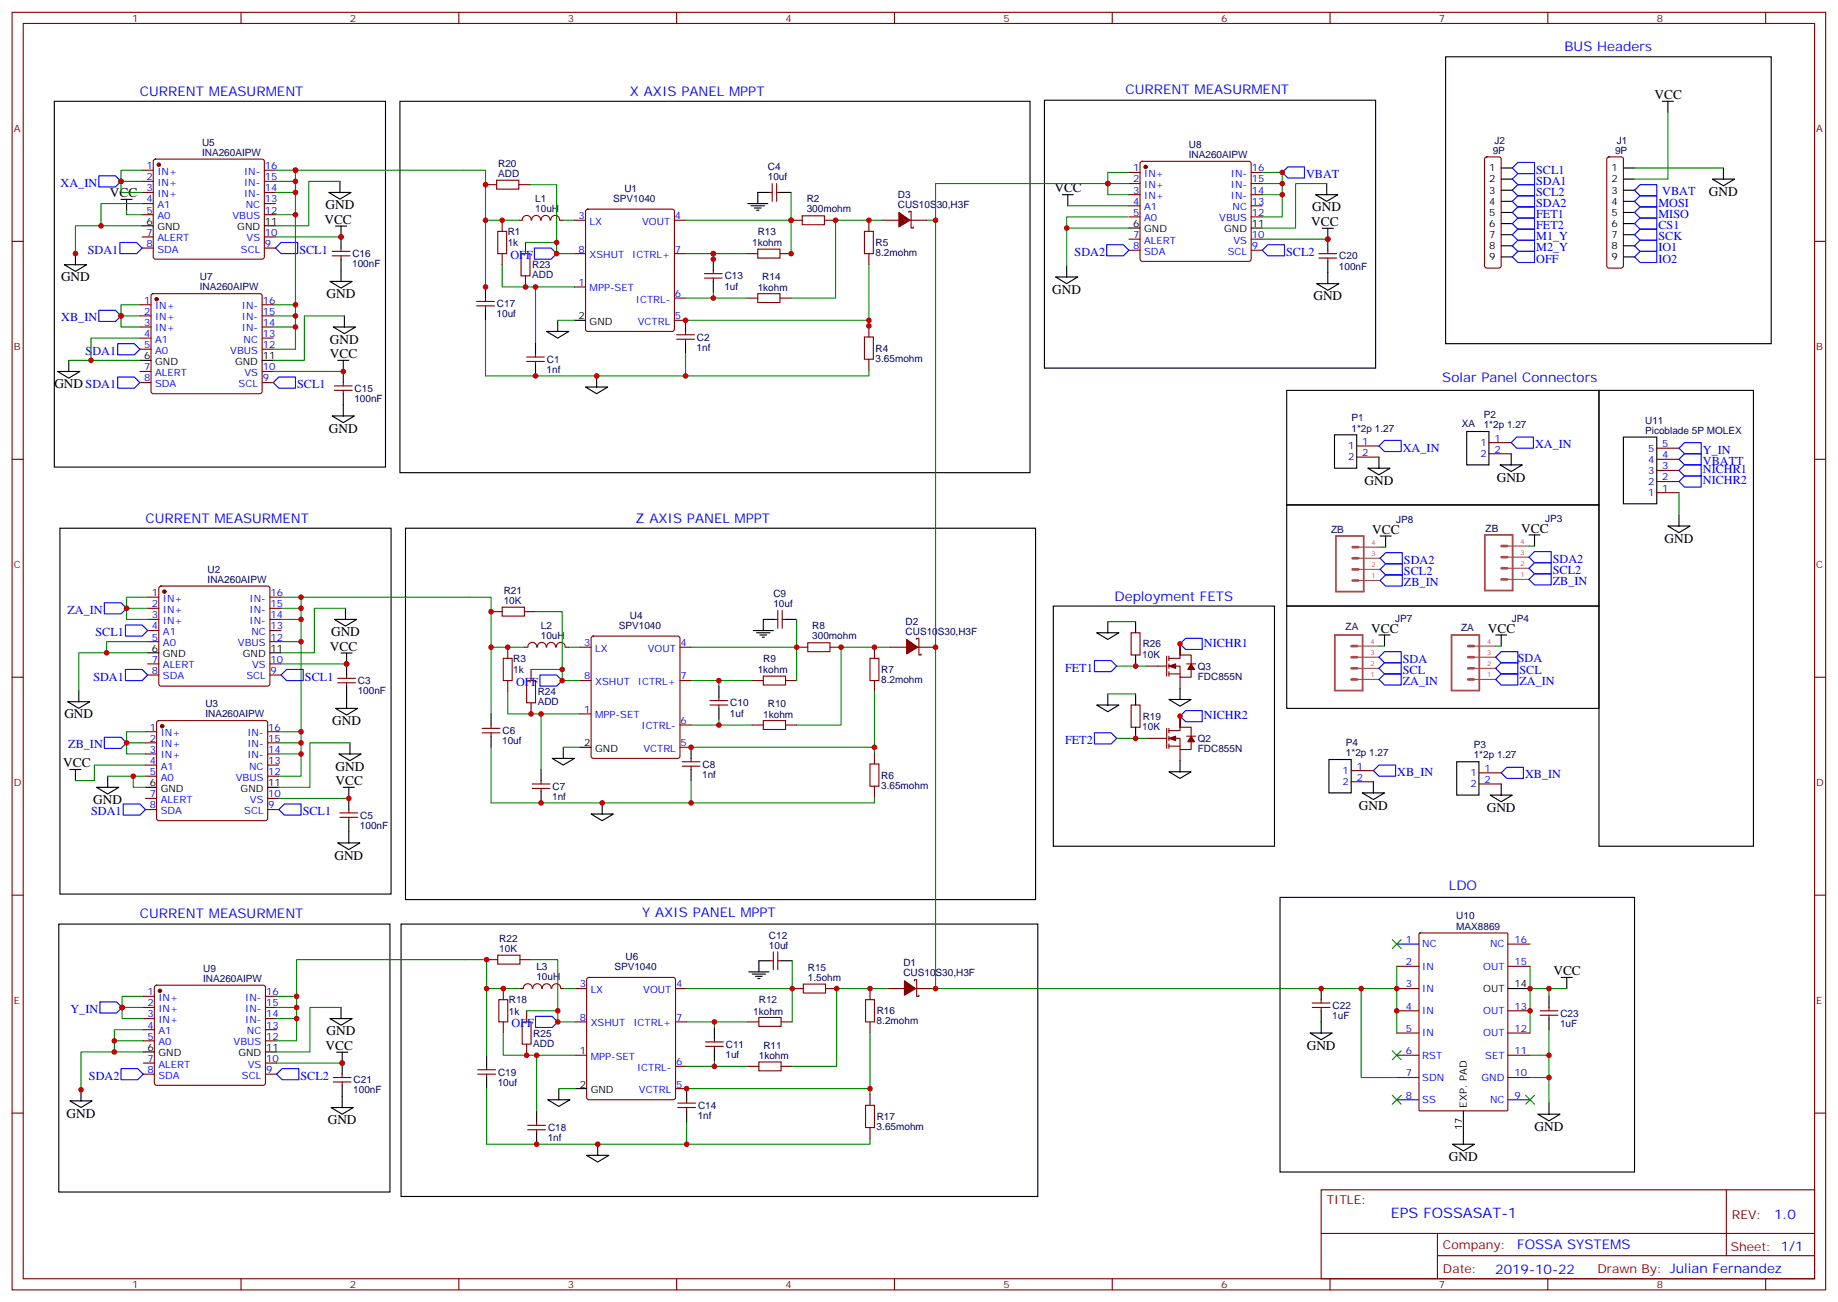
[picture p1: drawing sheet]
<svg xmlns="http://www.w3.org/2000/svg" width="583mm" height="413mm" viewBox="0 0 583 413" stroke-linecap="round" stroke-linejoin="round" font-family="sans-serif">
<defs><g id="words">
<text font-size="4.6" fill="#00f" x="441.5" y="386.5">EPS FOSSASAT-1</text>
<g font-size="4.2" fill="#00f">
<text x="496.7" y="16.3">BUS Headers</text>
<text x="357.3" y="29.7">CURRENT MEASURMENT</text>
<text x="44.4" y="30.5">CURRENT MEASURMENT</text>
<text x="200" y="30.4">X AXIS PANEL MPPT</text>
<text x="457.9" y="121.1">Solar Panel Connectors</text>
<text x="46.2" y="166">CURRENT MEASURMENT</text>
<text x="201.8" y="165.9">Z AXIS PANEL MPPT</text>
<text x="353.8" y="190.7">Deployment FETS</text>
<text x="460" y="282.4">LDO</text>
<text x="44.4" y="291.1">CURRENT MEASURMENT</text>
<text x="203.9" y="291">Y AXIS PANEL MPPT</text>
<text x="563.2" y="386.8">1.0</text>
<text x="481.6" y="396.3">FOSSA SYSTEMS</text>
<text x="474.7" y="404.1">2019-10-22</text>
</g>
<g font-size="4.2">
<text x="525.3" y="31.4">VCC</text>
<text x="34.9" y="62.5">VCC</text>
<text x="334.8" y="61.1">VCC</text>
<text x="542.5" y="62.1">GND</text>
<text x="103" y="70.9">VCC</text>
<text x="103.3" y="66.4">GND</text>
<text x="416.2" y="71.6">VCC</text>
<text x="416.6" y="67.1">GND</text>
<text x="19.4" y="89.3">GND</text>
<text x="103.7" y="94.6">GND</text>
<text x="334" y="93.2">GND</text>
<text x="416.9" y="95.3">GND</text>
<text x="104.7" y="109">GND</text>
<text x="104.7" y="113.6">VCC</text>
<text x="17.3" y="123.2">GND SDA1</text>
<text x="104.4" y="137.3">GND</text>
<text x="433.2" y="153.8">GND</text>
<text x="475.2" y="152.8">GND</text>
<text x="435.6" y="169.4">VCC</text>
<text x="482.9" y="169">VCC</text>
<text x="528.4" y="172.2">GND</text>
<text x="105.1" y="201.8">GND</text>
<text x="435.3" y="200.8">VCC</text>
<text x="472.3" y="200.8">VCC</text>
<text x="104.7" y="206.4">VCC</text>
<text x="20.4" y="227.9">GND</text>
<text x="105.4" y="230">GND</text>
<text x="20.1" y="243.3">VCC</text>
<text x="106.5" y="244.5">GND</text>
<text x="106.5" y="249.1">VCC</text>
<text x="29.6" y="255.1">GND</text>
<text x="431.4" y="256.9">GND</text>
<text x="472" y="257.6">GND</text>
<text x="106.2" y="272.7">GND</text>
<text x="493.1" y="309.4">VCC</text>
<text x="103.7" y="328.5">GND</text>
<text x="103.3" y="333.1">VCC</text>
<text x="414.8" y="333.1">GND</text>
<text x="21.1" y="354.6">GND</text>
<text x="104" y="356.7">GND</text>
<text x="487.2" y="358.8">GND</text>
<text x="460" y="368.3">GND</text>
</g>
<g font-size="3.9" fill="#00f">
<text x="19.2" y="59.3">XA_IN</text>
<text x="414.7" y="56.5">VBAT</text>
<text x="487.7" y="58.6">SDA1</text>
<text x="487.7" y="55.1">SCL1</text>
<text x="487.7" y="65.7">SDA2</text>
<text x="487.7" y="62.1">SCL2</text>
<text x="526.5" y="65.7">MOSI</text>
<text x="527.7" y="62">VBAT</text>
<text x="487.7" y="69.2">FET1</text>
<text x="526.5" y="69.2">MISO</text>
<text x="487.7" y="76.2">M1_Y</text>
<text x="487.7" y="72.7">FET2</text>
<text x="526.5" y="76.2">SCK</text>
<text x="526.5" y="72.7">CS1</text>
<text x="27.9" y="80.5">SDA1</text>
<text x="95" y="80.5">SCL1</text>
<text x="162.1" y="82.2">OFF</text>
<text x="341.1" y="81.2">SDA2</text>
<text x="408.3" y="81.2">SCL2</text>
<text x="487.7" y="79.8">M2_Y</text>
<text x="487.7" y="83.3">OFF</text>
<text x="526.5" y="79.8">IO1</text>
<text x="526.5" y="83.3">IO2</text>
<text x="19.5" y="102">XB_IN</text>
<text x="27.2" y="112.6">SDA1</text>
<text x="94.3" y="123.2">SCL1</text>
<text x="445.3" y="143.3">XA_IN</text>
<text x="487.3" y="142.2">XA_IN</text>
<text x="540.6" y="144">Y_IN</text>
<text x="540.6" y="147.5">VBATT</text>
<text x="540.6" y="153.6">NICHR2</text>
<text x="540.6" y="150.1">NICHR1</text>
<text x="445.7" y="178.9">SDA2</text>
<text x="493" y="178.5">SDA2</text>
<text x="445.7" y="182.4">SCL2</text>
<text x="445.7" y="185.9">ZB_IN</text>
<text x="493" y="182.1">SCL2</text>
<text x="493" y="185.6">ZB_IN</text>
<text x="21.4" y="194.8">ZA_IN</text>
<text x="30.3" y="201.8">SCL1</text>
<text x="382.2" y="205.1">NICHR1</text>
<text x="29.6" y="215.9">SDA1</text>
<text x="96.8" y="215.9">SCL1</text>
<text x="338.1" y="213.1">FET1</text>
<text x="445.3" y="210.3">SDA</text>
<text x="445.3" y="213.8">SCL</text>
<text x="481.9" y="210.1">SDA</text>
<text x="482.4" y="213.8">SCL</text>
<text x="163.8" y="217.7">OFF</text>
<text x="445.3" y="217.3">ZA_IN</text>
<text x="482.4" y="217.3">ZA_IN</text>
<text x="382.2" y="228.1">NICHR2</text>
<text x="21.7" y="237.5">ZB_IN</text>
<text x="338.1" y="236">FET2</text>
<text x="443.6" y="246.3">XB_IN</text>
<text x="484.2" y="247">XB_IN</text>
<text x="28.9" y="258.6">SDA1</text>
<text x="96.1" y="258.6">SCL1</text>
<text x="22.4" y="321.4">Y_IN</text>
<text x="162.4" y="326">OFF</text>
<text x="28.2" y="342.6">SDA2</text>
<text x="95.4" y="342.6">SCL2</text>
</g>
<g font-size="3.9" fill="#800">
<text x="421.2" y="382.1">TITLE:</text>
<text x="549.8" y="386.8">REV:</text>
<text x="458.1" y="396.3">Company:</text>
<text x="549.5" y="396.9">Sheet: 1/1</text>
<text x="458.1" y="404">Date:</text>
<text x="507.1" y="404.1">Drawn By: Julian Fernandez</text>
</g>
<g font-size="3.2" fill="#800">
<text x="41.9" y="6.9">1</text>
<text x="111.1" y="6.9">2</text>
<text x="180.2" y="6.9">3</text>
<text x="249.4" y="6.9">4</text>
<text x="318.5" y="6.9">5</text>
<text x="387.7" y="6.9">6</text>
<text x="456.8" y="6.9">7</text>
<text x="526" y="6.9">8</text>
<text x="4.4" y="42">A</text>
<text x="576.6" y="42">A</text>
<text x="4.4" y="111.2">B</text>
<text x="576.6" y="111.2">B</text>
<text x="4.4" y="180.3">C</text>
<text x="576.6" y="180.3">C</text>
<text x="4.4" y="249.4">D</text>
<text x="576.6" y="249.4">D</text>
<text x="4.4" y="318.6">E</text>
<text x="576.6" y="318.6">E</text>
<text x="41.9" y="408.7">1</text>
<text x="111.1" y="408.7">2</text>
<text x="180.2" y="408.7">3</text>
<text x="249.4" y="408.7">4</text>
<text x="318.5" y="408.7">5</text>
<text x="387.7" y="408.7">6</text>
<text x="456.8" y="408.7">7</text>
<text x="526" y="408.7">8</text>
</g>
<g font-size="3.2" fill="#000080">
<text x="64.1" y="46.3">U5</text>
<text x="377.4" y="47">U8</text>
<text x="474.4" y="45.6">J2</text>
<text x="513.2" y="45.6">J1</text>
<text x="64.1" y="49.4">INA260AIPW</text>
<text x="158.2" y="52.9">R20</text>
<text x="377.4" y="50.1">INA260AIPW</text>
<text x="473.9" y="48.7">9P</text>
<text x="512.7" y="48.7">9P</text>
<text x="158.2" y="56.1">ADD</text>
<text x="243.8" y="57.2">10uf</text>
<text x="243.8" y="54">C4</text>
<text x="169.9" y="64.1">L1</text>
<text x="194.7" y="64.2">SPV1040</text>
<text x="198.2" y="60.9">U1</text>
<text x="256.1" y="64.2">R2</text>
<text x="285" y="62.8">D3</text>
<text x="169.9" y="67.3">10uH</text>
<text x="256.1" y="67.4">300mohm</text>
<text x="285" y="66">CUS10S30,H3F</text>
<text x="161.2" y="74.6">R1</text>
<text x="240.6" y="74.6">R13</text>
<text x="111.9" y="81.6">C16</text>
<text x="161.2" y="78.1">1k</text>
<text x="238.8" y="78.1">1kohm</text>
<text x="278" y="81.3">8.2mohm</text>
<text x="278" y="78.1">R5</text>
<text x="425.2" y="82.3">C20</text>
<text x="63.4" y="89">U7</text>
<text x="111.8" y="84.8">100nF</text>
<text x="168.9" y="88.3">ADD</text>
<text x="168.9" y="85.1">R23</text>
<text x="230.1" y="88.7">C13</text>
<text x="242" y="88.9">R14</text>
<text x="425.1" y="85.5">100nF</text>
<text x="63.4" y="92.1">INA260AIPW</text>
<text x="230" y="91.9">1uf</text>
<text x="240.6" y="92.3">1kohm</text>
<text x="157.7" y="100.7">10uf</text>
<text x="157.7" y="97.5">C17</text>
<text x="221.2" y="111.3">1nf</text>
<text x="221.2" y="108.1">C2</text>
<text x="278" y="111.6">R4</text>
<text x="173.5" y="118.3">1nf</text>
<text x="173.6" y="115.1">C1</text>
<text x="278" y="114.8">3.65mohm</text>
<text x="112.6" y="124.3">C15</text>
<text x="112.5" y="127.5">100nF</text>
<text x="429" y="136.9">1*2p 1.27</text>
<text x="429" y="133.7">P1</text>
<text x="464" y="135.4">XA</text>
<text x="471" y="135.9">1*2p 1.27</text>
<text x="471" y="132.7">P2</text>
<text x="522.3" y="137.6">Picoblade 5P MOLEX</text>
<text x="522.3" y="134.5">U11</text>
<text x="443.2" y="166">JP8</text>
<text x="490.5" y="165.6">JP3</text>
<text x="422.6" y="169.2">ZB</text>
<text x="471.6" y="168.9">ZB</text>
<text x="65.9" y="184.9">INA260AIPW</text>
<text x="65.9" y="181.8">U2</text>
<text x="159.9" y="191.6">10K</text>
<text x="159.9" y="188.4">R21</text>
<text x="245.5" y="189.5">C9</text>
<text x="200" y="196.3">U4</text>
<text x="245.5" y="192.7">10uf</text>
<text x="442.9" y="197.4">JP7</text>
<text x="479.9" y="197.4">JP4</text>
<text x="171.7" y="202.8">10uH</text>
<text x="171.7" y="199.6">L2</text>
<text x="196.5" y="199.6">SPV1040</text>
<text x="257.9" y="202.9">300mohm</text>
<text x="257.9" y="199.7">R8</text>
<text x="287.5" y="201.5">CUS10S30,H3F</text>
<text x="287.5" y="198.3">D2</text>
<text x="427.2" y="199.9">ZA</text>
<text x="463.9" y="200.3">ZA</text>
<text x="362.6" y="208.7">10K</text>
<text x="362.8" y="205.4">R26</text>
<text x="162.9" y="213.6">1k</text>
<text x="163" y="210.1">R3</text>
<text x="240.6" y="213.6">1kohm</text>
<text x="242.3" y="210.1">R9</text>
<text x="279.7" y="213.6">R7</text>
<text x="380.3" y="215.7">FDC855N</text>
<text x="380.3" y="212.5">Q3</text>
<text x="113.6" y="220.3">100nF</text>
<text x="113.7" y="217.1">C3</text>
<text x="170.7" y="220.6">R24</text>
<text x="279.7" y="216.7">8.2mohm</text>
<text x="65.2" y="227.6">INA260AIPW</text>
<text x="65.2" y="224.5">U3</text>
<text x="170.7" y="223.8">ADD</text>
<text x="231.7" y="227.4">1uf</text>
<text x="231.8" y="224.1">C10</text>
<text x="242.3" y="227.7">1kohm</text>
<text x="243.8" y="224.4">R10</text>
<text x="159.5" y="233">C6</text>
<text x="362.6" y="231.6">10K</text>
<text x="362.8" y="228.4">R19</text>
<text x="159.4" y="236.2">10uf</text>
<text x="380.3" y="238.6">FDC855N</text>
<text x="380.3" y="235.4">Q2</text>
<text x="427.3" y="239.9">1*2p 1.27</text>
<text x="427.3" y="236.7">P4</text>
<text x="467.9" y="237.4">P3</text>
<text x="223" y="243.5">C8</text>
<text x="467.8" y="240.6">1*2p 1.27</text>
<text x="175.4" y="250.6">C7</text>
<text x="222.9" y="246.8">1nf</text>
<text x="279.7" y="250.3">3.65mohm</text>
<text x="279.7" y="247.1">R6</text>
<text x="175.3" y="253.8">1nf</text>
<text x="114.3" y="263">100nF</text>
<text x="114.4" y="259.8">C5</text>
<text x="462.3" y="291.6">U10</text>
<text x="158.5" y="298.8">R22</text>
<text x="244.1" y="297.8">C12</text>
<text x="462.3" y="295">MAX8869</text>
<text x="158.5" y="302">10K</text>
<text x="198.6" y="304.6">U6</text>
<text x="244.1" y="301">10uf</text>
<text x="64.5" y="311.5">INA260AIPW</text>
<text x="64.5" y="308.4">U9</text>
<text x="170.3" y="311.1">10uH</text>
<text x="170.3" y="307.9">L3</text>
<text x="195.1" y="307.9">SPV1040</text>
<text x="256.5" y="311.2">1.5ohm</text>
<text x="256.5" y="308">R15</text>
<text x="286.8" y="309.8">CUS10S30,H3F</text>
<text x="286.8" y="306.6">D1</text>
<text x="161.5" y="321.9">1k</text>
<text x="161.5" y="318.4">R18</text>
<text x="239.1" y="321.9">1kohm</text>
<text x="240.9" y="318.4">R12</text>
<text x="278.3" y="321.9">R16</text>
<text x="422.9" y="323.3">1uF</text>
<text x="423" y="320.1">C22</text>
<text x="495.4" y="322.6">C23</text>
<text x="169.3" y="328.9">R25</text>
<text x="278.3" y="325">8.2mohm</text>
<text x="495.3" y="325.8">1uF</text>
<text x="169.3" y="332.1">ADD</text>
<text x="230.3" y="335.7">1uf</text>
<text x="230.4" y="332.4">C11</text>
<text x="242.3" y="332.7">R11</text>
<text x="158.1" y="341.3">C19</text>
<text x="240.9" y="336">1kohm</text>
<text x="112.1" y="346.9">100nF</text>
<text x="112.2" y="343.7">C21</text>
<text x="158" y="344.5">10uf</text>
<text x="221.6" y="351.8">C14</text>
<text x="174" y="358.9">C18</text>
<text x="221.5" y="355.1">1nf</text>
<text x="278.3" y="358.6">3.65mohm</text>
<text x="278.3" y="355.4">R17</text>
<text x="173.9" y="362.1">1nf</text>
</g>
<g font-size="3.2" fill="#00f">
<text x="46.5" y="53.7">1</text>
<text x="84.1" y="53.7">16</text>
<text x="46.5" y="57.2">2</text>
<text x="50" y="55.4">IN+</text>
<text x="50" y="58.9">IN+</text>
<text x="77.5" y="58.9">IN-</text>
<text x="77.5" y="55.4">IN-</text>
<text x="84.1" y="57.2">15</text>
<text x="359.7" y="54.4">1</text>
<text x="359.7" y="57.9">2</text>
<text x="363.2" y="56.1">IN+</text>
<text x="363.2" y="59.7">IN+</text>
<text x="390.7" y="59.7">IN-</text>
<text x="390.7" y="56.1">IN-</text>
<text x="397.4" y="57.9">15</text>
<text x="397.4" y="54.4">16</text>
<text x="46.5" y="60.7">3</text>
<text x="46.5" y="64.2">4</text>
<text x="50" y="62.5">IN+</text>
<text x="77.5" y="62.5">IN-</text>
<text x="84.1" y="64.2">13</text>
<text x="84.1" y="60.7">14</text>
<text x="359.7" y="61.4">3</text>
<text x="359.7" y="64.9">4</text>
<text x="363.2" y="63.2">IN+</text>
<text x="390.7" y="63.2">IN-</text>
<text x="397.4" y="64.9">13</text>
<text x="397.4" y="61.4">14</text>
<text x="46.5" y="67.8">5</text>
<text x="50" y="66">A1</text>
<text x="50" y="69.5">A0</text>
<text x="73.8" y="69.5">VBUS</text>
<text x="78" y="66">NC</text>
<text x="84.1" y="67.8">12</text>
<text x="183.7" y="69.5">3</text>
<text x="187.2" y="71.3">LX</text>
<text x="203.9" y="71.3">VOUT</text>
<text x="214.3" y="69.5">4</text>
<text x="359.7" y="68.5">5</text>
<text x="363.2" y="66.7">A1</text>
<text x="363.2" y="70.2">A0</text>
<text x="387.1" y="70.2">VBUS</text>
<text x="391.3" y="66.7">NC</text>
<text x="397.4" y="68.5">12</text>
<text x="46.5" y="74.8">7</text>
<text x="50" y="76.6">ALERT</text>
<text x="78.3" y="76.6">VS</text>
<text x="84.1" y="74.8">10</text>
<text x="359.7" y="75.5">7</text>
<text x="363.2" y="77.3">ALERT</text>
<text x="391.6" y="77.3">VS</text>
<text x="397.4" y="75.5">10</text>
<text x="46.5" y="78.4">8</text>
<text x="50" y="80.1">SDA</text>
<text x="76.5" y="80.1">SCL</text>
<text x="84.1" y="78.4">9</text>
<text x="183.7" y="80.1">8</text>
<text x="187.2" y="81.9">XSHUT</text>
<text x="200.7" y="81.9">ICTRL+</text>
<text x="214.3" y="80.1">7</text>
<text x="359.7" y="79.1">8</text>
<text x="363.2" y="80.8">SDA</text>
<text x="389.7" y="80.8">SCL</text>
<text x="397.4" y="79.1">9</text>
<text x="183.7" y="90.7">1</text>
<text x="187.2" y="92.5">MPP-SET</text>
<text x="201.9" y="96">ICTRL-</text>
<text x="214.3" y="94.2">6</text>
<text x="45.8" y="96.3">1</text>
<text x="45.8" y="99.9">2</text>
<text x="49.2" y="98.1">IN+</text>
<text x="49.2" y="101.6">IN+</text>
<text x="76.8" y="101.6">IN-</text>
<text x="76.8" y="98.1">IN-</text>
<text x="83.4" y="99.9">15</text>
<text x="83.4" y="96.3">16</text>
<text x="214.3" y="101.3">5</text>
<text x="45.8" y="103.4">3</text>
<text x="45.8" y="106.9">4</text>
<text x="49.2" y="105.2">IN+</text>
<text x="76.8" y="105.2">IN-</text>
<text x="83.4" y="106.9">13</text>
<text x="83.4" y="103.4">14</text>
<text x="202.5" y="103">VCTRL</text>
<text x="45.8" y="110.5">5</text>
<text x="49.2" y="108.7">A1</text>
<text x="49.2" y="112.2">A0</text>
<text x="73.1" y="112.2">VBUS</text>
<text x="77.3" y="108.7">NC</text>
<text x="83.4" y="110.5">12</text>
<text x="45.8" y="117.5">7</text>
<text x="49.2" y="119.3">ALERT</text>
<text x="77.6" y="119.3">VS</text>
<text x="83.4" y="117.5">10</text>
<text x="45.8" y="121">8</text>
<text x="49.2" y="122.8">SDA</text>
<text x="75.8" y="122.8">SCL</text>
<text x="83.4" y="121">9</text>
<text x="428" y="142.6">1</text>
<text x="432.5" y="141.1">1</text>
<text x="470" y="141.5">1</text>
<text x="474.5" y="140.1">1</text>
<text x="474.5" y="143.6">2</text>
<text x="523.2" y="143.3">5</text>
<text x="527.7" y="141.9">5</text>
<text x="428" y="146.1">2</text>
<text x="432.5" y="144.7">2</text>
<text x="470" y="145">2</text>
<text x="523.2" y="146.8">4</text>
<text x="527.7" y="148.9">3</text>
<text x="527.7" y="145.4">4</text>
<text x="523.2" y="153.8">2</text>
<text x="523.2" y="150.3">3</text>
<text x="527.7" y="156">1</text>
<text x="527.7" y="152.4">2</text>
<text x="523.2" y="157.4">1</text>
<text x="48.2" y="189.1">1</text>
<text x="51.7" y="190.9">IN+</text>
<text x="79.2" y="190.9">IN-</text>
<text x="85.9" y="189.1">16</text>
<text x="48.2" y="192.7">2</text>
<text x="48.2" y="196.2">3</text>
<text x="51.7" y="194.4">IN+</text>
<text x="51.7" y="197.9">IN+</text>
<text x="79.2" y="197.9">IN-</text>
<text x="79.2" y="194.4">IN-</text>
<text x="85.9" y="196.2">14</text>
<text x="85.9" y="192.7">15</text>
<text x="48.2" y="199.7">4</text>
<text x="48.2" y="203.2">5</text>
<text x="51.7" y="201.5">A1</text>
<text x="79.8" y="201.5">NC</text>
<text x="85.9" y="203.2">12</text>
<text x="85.9" y="199.7">13</text>
<text x="51.7" y="205">A0</text>
<text x="75.6" y="205">VBUS</text>
<text x="185.4" y="205">3</text>
<text x="188.9" y="206.8">LX</text>
<text x="205.6" y="206.8">VOUT</text>
<text x="216" y="205">4</text>
<text x="48.2" y="210.3">7</text>
<text x="48.2" y="213.8">8</text>
<text x="51.7" y="212.1">ALERT</text>
<text x="51.7" y="215.6">SDA</text>
<text x="78.2" y="215.6">SCL</text>
<text x="80" y="212.1">VS</text>
<text x="85.9" y="213.8">9</text>
<text x="85.9" y="210.3">10</text>
<text x="185.4" y="215.6">8</text>
<text x="216" y="215.6">7</text>
<text x="188.9" y="217.3">XSHUT</text>
<text x="202.5" y="217.3">ICTRL+</text>
<text x="185.4" y="226.2">1</text>
<text x="188.9" y="227.9">MPP-SET</text>
<text x="47.5" y="231.8">1</text>
<text x="51" y="233.6">IN+</text>
<text x="78.5" y="233.6">IN-</text>
<text x="85.2" y="231.8">16</text>
<text x="203.6" y="231.5">ICTRL-</text>
<text x="216" y="229.7">6</text>
<text x="47.5" y="235.3">2</text>
<text x="47.5" y="238.9">3</text>
<text x="51" y="237.1">IN+</text>
<text x="78.5" y="237.1">IN-</text>
<text x="85.2" y="238.9">14</text>
<text x="85.2" y="235.3">15</text>
<text x="204.2" y="238.5">VCTRL</text>
<text x="216" y="236.7">5</text>
<text x="47.5" y="242.4">4</text>
<text x="47.5" y="245.9">5</text>
<text x="51" y="240.6">IN+</text>
<text x="51" y="244.2">A1</text>
<text x="78.5" y="240.6">IN-</text>
<text x="79.1" y="244.2">NC</text>
<text x="85.2" y="245.9">12</text>
<text x="85.2" y="242.4">13</text>
<text x="426.2" y="245.6">1</text>
<text x="430.7" y="244.2">1</text>
<text x="471.3" y="244.9">1</text>
<text x="51" y="247.7">A0</text>
<text x="74.8" y="247.7">VBUS</text>
<text x="426.2" y="249.1">2</text>
<text x="430.7" y="247.7">2</text>
<text x="466.8" y="246.3">1</text>
<text x="466.8" y="249.8">2</text>
<text x="471.3" y="248.4">2</text>
<text x="47.5" y="253">7</text>
<text x="47.5" y="256.5">8</text>
<text x="51" y="254.7">ALERT</text>
<text x="79.3" y="254.7">VS</text>
<text x="85.2" y="256.5">9</text>
<text x="85.2" y="253">10</text>
<text x="51" y="258.3">SDA</text>
<text x="77.5" y="258.3">SCL</text>
<text x="446.3" y="299.2">1</text>
<text x="480.8" y="299.2">16</text>
<text x="451.5" y="300.6">NC</text>
<text x="473" y="300.6">NC</text>
<text x="446.3" y="306.2">2</text>
<text x="451.5" y="307.7">IN</text>
<text x="470.8" y="307.7">OUT</text>
<text x="480.8" y="306.2">15</text>
<text x="46.8" y="315.8">1</text>
<text x="50.3" y="317.5">IN+</text>
<text x="77.8" y="317.5">IN-</text>
<text x="84.5" y="315.8">16</text>
<text x="184" y="313.3">3</text>
<text x="187.5" y="315.1">LX</text>
<text x="204.2" y="315.1">VOUT</text>
<text x="214.6" y="313.3">4</text>
<text x="446.3" y="313.3">3</text>
<text x="451.5" y="314.7">IN</text>
<text x="46.8" y="319.3">2</text>
<text x="46.8" y="322.8">3</text>
<text x="50.3" y="321.1">IN+</text>
<text x="77.8" y="321.1">IN-</text>
<text x="84.5" y="322.8">14</text>
<text x="84.5" y="319.3">15</text>
<text x="184" y="323.9">8</text>
<text x="214.6" y="323.9">7</text>
<text x="446.3" y="320.4">4</text>
<text x="451.5" y="321.8">IN</text>
<text x="470.8" y="321.8">OUT</text>
<text x="480.8" y="320.4">13</text>
<text x="46.8" y="326.4">4</text>
<text x="46.8" y="329.9">5</text>
<text x="50.3" y="324.6">IN+</text>
<text x="50.3" y="328.1">A1</text>
<text x="77.8" y="324.6">IN-</text>
<text x="78.4" y="328.1">NC</text>
<text x="84.5" y="329.9">12</text>
<text x="84.5" y="326.4">13</text>
<text x="187.5" y="325.6">XSHUT</text>
<text x="201.1" y="325.6">ICTRL+</text>
<text x="446.3" y="327.4">5</text>
<text x="451.5" y="328.8">IN</text>
<text x="470.8" y="328.8">OUT</text>
<text x="480.8" y="327.4">12</text>
<text x="50.3" y="331.6">A0</text>
<text x="74.1" y="331.6">VBUS</text>
<text x="184" y="334.5">1</text>
<text x="446.3" y="334.5">6</text>
<text x="451.5" y="335.9">RST</text>
<text x="471.5" y="335.9">SET</text>
<text x="480.8" y="334.5">11</text>
<text x="46.8" y="336.9">7</text>
<text x="46.8" y="340.5">8</text>
<text x="50.3" y="338.7">ALERT</text>
<text x="78.6" y="338.7">VS</text>
<text x="84.5" y="340.5">9</text>
<text x="84.5" y="336.9">10</text>
<text x="187.5" y="336.2">MPP-SET</text>
<text x="202.2" y="339.8">ICTRL-</text>
<text x="214.6" y="338">6</text>
<text x="446.3" y="341.5">7</text>
<text x="480.8" y="341.5">10</text>
<text x="50.3" y="342.2">SDA</text>
<text x="76.8" y="342.2">SCL</text>
<text x="202.8" y="346.8">VCTRL</text>
<text x="214.6" y="345.1">5</text>
<text x="451.5" y="342.9">SDN</text>
<text x="470.3" y="342.9">GND</text>
<text x="446.3" y="348.6">8</text>
<text x="451.5" y="350">SS</text>
<text x="473" y="350">NC</text>
<text x="480.8" y="348.6">9</text>
</g>
<g font-size="3.2">
<text x="472.8" y="54.4">1</text>
<text x="472.8" y="57.9">2</text>
<text x="511.6" y="54.4">1</text>
<text x="511.6" y="57.9">2</text>
<text x="472.8" y="61.4">3</text>
<text x="472.8" y="64.9">4</text>
<text x="511.6" y="61.4">3</text>
<text x="511.6" y="64.9">4</text>
<text x="46.5" y="71.3">6</text>
<text x="84.1" y="71.3">11</text>
<text x="472.8" y="68.5">5</text>
<text x="511.6" y="68.5">5</text>
<text x="50" y="73.1">GND</text>
<text x="75.3" y="73.1">GND</text>
<text x="359.7" y="72">6</text>
<text x="363.2" y="73.8">GND</text>
<text x="388.6" y="73.8">GND</text>
<text x="397.4" y="72">11</text>
<text x="472.8" y="72">6</text>
<text x="472.8" y="75.5">7</text>
<text x="511.6" y="72">6</text>
<text x="511.6" y="75.5">7</text>
<text x="472.8" y="79.1">8</text>
<text x="472.8" y="82.6">9</text>
<text x="511.6" y="79.1">8</text>
<text x="511.6" y="82.6">9</text>
<text x="183.7" y="101.3">2</text>
<text x="187.2" y="103">GND</text>
<text x="45.8" y="114">6</text>
<text x="83.4" y="114">11</text>
<text x="49.2" y="115.7">GND</text>
<text x="74.6" y="115.7">GND</text>
<text x="48.2" y="206.8">6</text>
<text x="51.7" y="208.5">GND</text>
<text x="77.1" y="208.5">GND</text>
<text x="85.9" y="206.8">11</text>
<text x="185.4" y="236.7">2</text>
<text x="188.9" y="238.5">GND</text>
<text x="47.5" y="249.4">6</text>
<text x="51" y="251.2">GND</text>
<text x="76.4" y="251.2">GND</text>
<text x="85.2" y="249.4">11</text>
<text x="470.8" y="314.7">OUT</text>
<text x="480.8" y="313.3">14</text>
<text x="46.8" y="333.4">6</text>
<text x="50.3" y="335.2">GND</text>
<text x="75.7" y="335.2">GND</text>
<text x="84.5" y="333.4">11</text>
<text x="184" y="345.1">2</text>
<text x="187.5" y="346.8">GND</text>
<text x="465.6" y="351.4" transform="rotate(-90 465.6 351.4)">EXP. PAD</text>
<text x="464.2" y="358.6" transform="rotate(-90 464.2 358.6)">17</text>
</g>
<g font-size="2.1" fill="#a54b4b">
<text x="435.4" y="172.9">4</text>
<text x="482.7" y="172.6">4</text>
<text x="435.4" y="180">2</text>
<text x="435.4" y="176.4">3</text>
<text x="482.7" y="179.6">2</text>
<text x="482.7" y="176.1">3</text>
<text x="435.4" y="183.5">1</text>
<text x="482.7" y="183.1">1</text>
<text x="435.1" y="207.8">3</text>
<text x="435.1" y="204.3">4</text>
<text x="472.1" y="207.8">3</text>
<text x="472.1" y="204.3">4</text>
<text x="435.1" y="214.9">1</text>
<text x="435.1" y="211.4">2</text>
<text x="472.1" y="214.9">1</text>
<text x="472.1" y="211.4">2</text>
</g>
</g></defs>
<g fill="none" stroke="#000" stroke-width=".35">
<path d="M458.9 18h103.4v91h-103.4zM17.3 32.1h105.1v116.1h-105.1zM127 32.1h200v117.9h-200zM331.6 31.8h105.1v85h-105.1zM527.7 32.1h3.5M529.5 32.1v3.6M107.9 57.5v3.6M421.2 58.2v3.6M476.6 53.3h3.5M476.6 56.8h3.5M515.4 53.3h3.5M515.4 56.8h3.5"/>
<path d="M543.6 56.8h7.1l-3.6 2.1zM547.1 53.3v3.5M38.4 63.3h3.5M40.2 63.3v3.5M45.1 71.6h3.5M83.9 71.6h3.6M104.4 61.1h7l-3.5 2.1zM106.5 71.7h3.5M108.3 71.7v7M237.4 64.6h6.3M238.4 65.3h4.3M239.5 66h2.1"/>
<path d="M240.2 66.7h.7M244.1 61.1h-3.5v3.5M247.6 61.1h3.5M337.2 61.8h3.5M339 61.8v3.5M358.4 72.4h3.5M397.2 72.4h3.5M417.7 61.8h7l-3.5 2.1zM419.8 72.4h3.5M421.5 72.4v7M476.6 60.4h3.5M476.6 63.9h3.5"/>
<path d="M476.6 67.4h3.5M476.6 70.9h3.5M476.6 74.5h3.5M476.6 78h3.5M515.4 60.4h3.5M515.4 63.9h3.5M515.4 67.4h3.5M515.4 70.9h3.5M515.4 74.5h3.5M515.4 78h3.5M20.4 84h7.1l-3.5 2.1zM24 80.5v3.5"/>
<path d="M104.7 89.3h7.1l-3.5 2.1zM108.3 82.2v7.1M154.1 91.1v3.5M154.1 98.1v3.5M226.4 82.2v3.6M226.4 89.3v3.5M335.1 87.9h7.1l-3.6 2.1zM338.6 84.3v3.6M418 90h7.1l-3.6 2.1zM421.5 82.9v7.1M476.6 81.5h3.5M515.4 81.5h3.5"/>
<path d="M18.3 117.9h7.1l-3.6 2.1zM21.8 114.3v3.6M44.4 114.3h3.5M83.2 114.3h3.5M105.8 103.8h7.1l-3.6 2.1zM107.2 114.3h3.5M109 114.3v7.1M109.3 100.2v3.6M170 108.7v3.5M170 115.7v3.6M173.5 105.2h7.1l-3.5 2.1zM177.1 101.6v3.6"/>
<path d="M182.4 101.6h3.5M189.4 119.3v3.5M217.6 101.6v3.6M217.6 108.7v3.5M105.4 132h7.1l-3.5 2.1zM109 124.9v7.1M185.9 122.8h7l-3.5 2.1zM408.5 123.9h99.1v36.3h-99.1zM423.7 138h7v10.6h-7zM465.6 136.9h7.1v10.6h-7.1zM507.6 123.9h49v144.6h-49zM515.4 138.7h10.6v21.1h-10.6z"/>
<path d="M434.2 148.6h7.1l-3.5 2.1zM437.8 145v3.6M476.2 147.5h7.1l-3.6 2.1zM479.7 144v3.5M19 167.6h105.1v116.1h-105.1zM128.7 167.6h200.1v117.8h-200.1zM408.5 160.2h99.1v32.1h-99.1zM438.1 170.1h3.5M439.9 170.1v3.5M485.4 169.7h3.5M487.2 169.7v3.5M529.5 166.9h7l-3.5 2.1z"/>
<path d="M533 163.4v3.5M106.2 196.5h7l-3.5 2.1zM109.7 193v3.5M245.9 196.5h-3.6v3.6M249.4 196.5h3.5M334.4 192.3h70.2v76.2h-70.2zM351.7 197.2v3.6M360.5 197.2v3.6M408.5 192.3h99.1v32.5h-99.1zM25 219.1v3.5M46.9 207.1h3.5M85.7 207.1h3.5"/>
<path d="M108.3 207.2h3.5M110 207.2v7M110 217.7v7.1M228.2 217.7v3.5M239.1 200.1h6.4M240.2 200.8h4.2M241.3 201.5h2.1M242 202.2h.7M348.2 200.8h7l-3.5 2.1zM360.5 207.8v3.5M374.6 218.4v3.5M437.8 201.5h3.5"/>
<path d="M439.5 201.5v3.5M474.8 201.5h3.5M476.6 201.5v3.5M21.5 222.6h7l-3.5 2.2zM106.5 224.8h7.1l-3.6 2.1zM107.6 239.2h7l-3.5 2.1zM111.1 235.7v3.5M155.9 226.5v3.5M155.9 233.6v3.5M178.8 237.1v3.5M184.1 237.1h3.5M219.4 237.1v3.5"/>
<path d="M228.2 224.8v3.5M348.2 223.7h7l-3.5 2.1zM351.7 220.2v3.5M360.5 220.2v3.5M360.5 230.8v3.5M371.1 221.9h7l-3.5 2.1zM22.2 244.2h3.5M24 244.2v3.5M30.7 249.8h7l-3.5 2.1zM34.2 246.3v3.5M46.2 249.8h3.5M85 249.8h3.5"/>
<path d="M109 249.8h3.5M110.7 249.8v7.1M171.8 244.2v3.5M171.8 251.2v3.5M175.3 240.6h7.1l-3.6 2.1zM187.6 258.3h7.1l-3.5 2.1zM191.2 254.7v3.6M219.4 244.2v3.5M371.1 244.9h7l-3.5 2.1zM374.6 241.3v3.6M421.9 241h7v10.6h-7zM432.5 251.6h7l-3.5 2.1z"/>
<path d="M436 248v3.6M462.5 241.7h7v10.6h-7zM473 252.3h7.1l-3.5 2.1zM476.6 248.7v3.6M107.2 267.4h7.1l-3.6 2.2zM110.7 260.4v7M18.7 293.2h105.1v85h-105.1zM127.3 293.2h202.2v86.4h-202.2zM406.4 284.7h112.5v87.2h-112.5zM108.3 319.7v3.5M237.7 308.4h6.4M238.8 309.1h4.2"/>
<path d="M239.9 309.8h2.1M240.6 310.5h.7M244.4 304.8h-3.5v3.6M248 304.8h3.5M419.4 313.7v3.5M478.7 313.7h7M491.7 316.1v3.6M495.6 310.1h3.5M497.4 310.1v3.6M45.5 333.8h3.5M84.3 333.8h3.5M104.7 323.2h7.1l-3.5 2.1z"/>
<path d="M106.9 333.8h3.5M108.6 333.8v7M154.5 334.8v3.5M226.8 326v3.5M226.8 333.1v3.5M415.9 327.8h7l-3.5 2.1zM419.4 320.7v7.1M491.7 323.2v3.5M22.2 349.3h7l-3.5 2.1zM25.7 345.8v3.5M105.1 351.4h7l-3.5 2.1zM108.6 344.3v7.1"/>
<path d="M154.5 341.9v3.5M170.4 352.5v3.5M170.4 359.5v3.5M173.9 348.9h7l-3.5 2.1zM177.4 345.4v3.5M182.7 345.4h3.5M218 345.4v3.5M218 352.5v3.5M464.6 352.5v10.5M488.2 353.5h7.1l-3.6 2.1zM491.7 350v3.5M186.2 366.6h7.1l-3.5 2.1z"/>
<path d="M189.8 363v3.6M461 363h7.1l-3.5 2.2z"/>
</g>
<g fill="none" stroke="#870000" stroke-width=".35">
<path d="M3.8 3.9h575.8v405.4h-575.8zM7.4 7.4h568.7v398.3h-568.7zM76.5 3.9v3.5M145.7 3.9v3.5M214.8 3.9v3.5M284 3.9v3.5M353.1 3.9v3.5M422.2 3.9v3.5M491.4 3.9v3.5M560.5 3.9v3.5M45.1 54h3.5M45.1 57.5h3.5"/>
<path d="M48.9 50.7l.5-.2h33.8l.5 .2 .2 .5v30.3l-.2 .5-.5 .2h-33.8l-.5-.2-.3-.5v-30.3zM83.9 54h3.6M83.9 57.5h3.6M157.7 57.2h7v2.8h-7zM245.1 58.2v5.7M246.6 58.2v5.7M358.4 54.7h3.5M358.4 58.2h3.5M362.1 51.4l.5-.2h33.9l.5 .2 .2 .5v30.3l-.2 .5-.5 .2h-33.9l-.5-.2-.2-.5v-30.3zM397.2 54.7h3.5M397.2 58.2h3.5M471.5 50l.5-.2h3.9l.5 .2 .2 .5v33.8l-.3 .5-.4 .3h-3.9l-.5-.3-.2-.5v-33.8z"/>
<path d="M510.3 50l.5-.2h3.9l.5 .2 .2 .5v33.8l-.3 .5-.4 .3h-3.9l-.5-.3-.2-.5v-33.8zM3.8 76.6h3.6M45.1 61.1h3.5M45.1 64.6h3.5M45.1 68.1h3.5M45.1 75.2h3.5M45.1 78.7h3.5M83.9 61.1h3.6M83.9 64.6h3.6M83.9 68.1h3.6M83.9 75.2h3.6M83.9 78.7h3.6"/>
<path d="M105.4 79.8h5.7M108.3 78.7v1.1M158 73.4h2.8v7.1h-2.8zM164.7 69.9h1.1M165.8 69.9a1.41 1.41 0 0 1 1.4-1.5 1.41 1.41 0 0 1 1.4 1.5M168.8 69.9a1.41 1.41 0 0 1 1.4-1.5 1.41 1.41 0 0 1 1.4 1.5M171.8 69.9a1.41 1.41 0 0 1 1.4-1.5 1.41 1.41 0 0 1 1.4 1.5M174.8 69.9a1.41 1.41 0 0 1 1.4-1.5 1.41 1.41 0 0 1 1.4 1.5M177.8 69.9h1M182.4 69.9h3.5M186.1 66.6l.5-.2h26.8l.5 .2 .2 .5v37.4l-.2 .5-.5 .2h-26.8l-.5-.3-.2-.4v-37.4zM214.1 69.9h3.5"/>
<path d="M240.6 79.1h7v2.8h-7zM244.1 61.1h1M246.6 61.1h1M254.7 68.5h7v2.8h-7zM274.4 73.4h2.8v7.1h-2.8zM280.1 69.9h5.3M288.5 67.4v-.3h.7v5.3h.7v-.4M288.9 69.9h5.3M358.4 61.8h3.5M358.4 65.3h3.5M358.4 68.8h3.5M358.4 75.9h3.5"/>
<path d="M358.4 79.4h3.5M397.2 61.8h3.5M397.2 65.3h3.5M397.2 68.8h3.5M397.2 75.9h3.5M397.2 79.4h3.5M421.5 79.4v1.1M576.1 76.6h3.5M44.4 96.7h3.5M48.2 93.4l.4-.2h33.9l.5 .2 .2 .5v30.3l-.2 .5-.5 .2h-33.9l-.5-.2-.2-.5v-30.3zM83.2 96.7h3.5M105.4 81.2h5.7"/>
<path d="M108.3 81.2v1M151.3 95.6h5.7M151.3 97h5.7M154.1 94.6v1M154.1 97v1.1M165.4 80.5h2.8v7h-2.8zM182.4 91.1h3.5M182.4 80.5h3.5M214.1 94.6h3.5M214.1 80.5h3.5M223.6 86.8h5.7M223.6 88.2h5.7"/>
<path d="M226.4 85.8v1M226.4 88.2v1.1M240.6 93.2h7v2.8h-7zM418.7 80.5h5.7M418.7 81.9h5.7M421.5 81.9v1M44.4 100.2h3.5M44.4 103.8h3.5M44.4 107.3h3.5M44.4 110.8h3.5M44.4 117.9h3.5M83.2 100.2h3.5"/>
<path d="M83.2 103.8h3.5M83.2 107.3h3.5M83.2 110.8h3.5M83.2 117.9h3.5M167.2 113.3h5.6M167.2 114.7h5.6M170 112.2v1.1M170 114.7v1M214.1 101.6h3.5M214.8 106.2h5.7M214.8 107.6h5.7M217.6 105.2v1"/>
<path d="M217.6 107.6v1.1M274.4 106.9h2.8v7.1h-2.8zM44.4 121.4h3.5M83.2 121.4h3.5M106.2 122.4h5.6M106.2 123.9h5.6M109 121.4v1M109 123.9v1M3.8 145.7h3.6M430.7 141.5h7.1M430.7 145h7.1M472.7 140.4h7"/>
<path d="M472.7 144h7M526 145.7h7M526 156.3h7M526 152.8h7M526 149.3h7M526 142.2h7M576.1 145.7h3.5M46.9 189.5h3.5M46.9 193h3.5M46.9 196.5h3.5M50.6 186.2l.5-.3h33.9l.5 .3 .2 .5v30.3l-.2 .5-.5 .2h-33.9l-.5-.2-.2-.5v-30.3zM85.7 189.5h3.5"/>
<path d="M85.7 193h3.5M85.7 196.5h3.5M159.4 192.7h7.1v2.8h-7.1zM245.9 196.5h1M246.9 193.7v5.7M248.3 196.5h1.1M248.3 193.7v5.7M3.8 214.9h3.6M46.9 200.1h3.5M46.9 203.6h3.5M46.9 210.6h3.5M46.9 214.2h3.5"/>
<path d="M85.7 200.1h3.5M85.7 203.6h3.5M85.7 210.6h3.5M85.7 214.2h3.5M107.2 215.2h5.7M107.2 216.6h5.7M110 214.2v1M110 216.6v1.1M159.8 208.9h2.8v7h-2.8zM167.2 215.9h2.8v7.1h-2.8zM170.4 205.3a1.41 1.41 0 0 0-1.4-1.5 1.41 1.41 0 0 0-1.4 1.5l-1.1 .1M170.6 205.3a1.41 1.41 0 0 1 1.4-1.5 1.41 1.41 0 0 1 1.4 1.5"/>
<path d="M173.6 205.3a1.41 1.41 0 0 1 1.4-1.5 1.41 1.41 0 0 1 1.4 1.5M176.6 205.3a1.41 1.41 0 0 1 1.4-1.5 1.41 1.41 0 0 1 1.4 1.5M179.5 205.4h1.1M184.1 205.4h3.5M184.1 215.9h3.5M187.9 202l.4-.2h26.9l.5 .2 .2 .5v37.4l-.3 .5-.4 .2h-26.9l-.5-.2-.2-.5v-37.4zM215.9 205.4h3.5M215.9 215.9h3.5M242.3 214.5h7.1v2.8h-7.1zM256.4 203.9h7.1v2.9h-7.1zM276.2 208.9h2.8v7h-2.8zM282.5 205.4h5.3"/>
<path d="M291 202.9v-.4h.7v5.3h.7v-.3M291.4 205.4h5.3M359.1 200.8h2.8v7h-2.8zM364 211.3h6.4M370.4 208.2v6.3M371.1 208.9h3.5v-1.1h3.5v2.8M371.1 211.3h3.5v3.6h3.5v-2.5M371.1 208.2v1.4M371.1 210.6v1.5M371.1 213.1v1.4M371.1 213.8h3.5M374.6 204.3v3.5"/>
<path d="M374.6 214.9v3.5M376.7 210.6h2.9M576.1 214.9h3.5M46.2 232.2h3.5M46.2 235.7h3.5M46.2 239.2h3.5M49.9 228.8l.5-.2h33.9l.5 .2 .2 .5v30.4l-.3 .5-.4 .2h-33.9l-.5-.2-.2-.5v-30.4zM85 232.2h3.5M85 235.7h3.5M85 239.2h3.5M153.1 231.1h5.6M153.1 232.5h5.6"/>
<path d="M155.9 230v1.1M155.9 232.5v1.1M184.1 226.5h3.5M215.9 237.1h3.5M215.9 230h3.5M225.4 222.3h5.6M225.4 223.7h5.6M228.2 221.2v1.1M228.2 223.7v1.1M242.3 228.6h7.1v2.9h-7.1zM359.1 223.7h2.8v7.1h-2.8zM364 234.3h6.4"/>
<path d="M370.4 231.1v6.4M371.1 231.8h3.5v-1h3.5v2.8M371.1 234.3h3.5v3.5h3.5v-2.5M371.1 236.7h3.5M371.1 231.1v1.4M371.1 233.6v1.4M371.1 236v1.5M374.6 227.2v3.6M374.6 237.8v3.5M376.7 233.6h2.9M46.2 242.7h3.5M46.2 246.3h3.5"/>
<path d="M46.2 253.3h3.5M46.2 256.9h3.5M85 242.7h3.5M85 246.3h3.5M85 253.3h3.5M85 256.9h3.5M107.9 257.9h5.7M107.9 259.3h5.7M110.7 256.9v1M110.7 259.3v1.1M168.9 248.7h5.7M168.9 250.2h5.7"/>
<path d="M171.8 247.7v1M171.8 250.2v1M216.6 241.7h5.6M216.6 243.1h5.6M219.4 240.6v1.1M219.4 243.1v1.1M276.2 242.4h2.8v7h-2.8zM428.9 244.5h7.1M428.9 248h7.1M469.5 248.7h7.1M469.5 245.2h7.1M3.8 284h3.6"/>
<path d="M450.5 296.2l.3-.2h27.5l.3 .2 .1 55.9-.2 .3-27.7 .1-.3-.2zM478.7 299.5h7M576.1 284h3.5M45.5 316.1h3.5M45.5 319.7h3.5M49.2 312.8l.5-.2h33.9l.5 .2 .2 .5v30.3l-.3 .5-.4 .2h-33.9l-.5-.2-.2-.5v-30.3zM84.3 316.1h3.5M84.3 319.7h3.5M158 303.1h7.1v2.8h-7.1zM158.4 317.2h2.8v7h-2.8zM165.1 313.7h1M166.2 313.6a1.41 1.41 0 0 1 1.4-1.5 1.41 1.41 0 0 1 1.4 1.5"/>
<path d="M169.2 313.6a1.41 1.41 0 0 1 1.4-1.5 1.41 1.41 0 0 1 1.4 1.5M172.1 313.6a1.41 1.41 0 0 1 1.4-1.5 1.41 1.41 0 0 1 1.5 1.5M175.2 313.6a1.41 1.41 0 0 1 1.4-1.5 1.41 1.41 0 0 1 1.4 1.5M178.1 313.7h1.1M182.7 313.7h3.5M186.5 310.3l.4-.2h26.8l.5 .2 .3 .5v37.4l-.3 .5-.5 .2h-26.8l-.5-.2-.2-.5v-37.4zM214.5 313.7h3.5M244.4 304.8h1.1M245.5 302v5.7M246.9 302v5.7M246.9 304.8h1.1M255 312.2h7.1v2.9h-7.1z"/>
<path d="M274.8 317.2h2.8v7h-2.8zM281.8 313.7h5.3M290.3 311.2v-.4h.7v5.3h.7v-.3M290.7 313.7h5.2M416.6 319.7h5.6M416.6 318.2h5.6M419.4 317.2v1M419.4 319.7v1M443.4 313.7h7.1M443.4 306.6h7.1M478.7 306.6h7M491.7 319.7v1"/>
<path d="M45.5 323.2h3.5M45.5 326.7h3.5M45.5 330.2h3.5M45.5 337.3h3.5M84.3 323.2h3.5M84.3 326.7h3.5M84.3 330.2h3.5M84.3 337.3h3.5M151.7 339.4h5.6M154.5 338.3v1.1M165.8 324.2h2.8v7.1h-2.8zM182.7 334.8h3.5"/>
<path d="M182.7 324.2h3.5M214.5 338.3h3.5M214.5 324.2h3.5M224 330.6h5.6M224 332h5.6M226.8 329.5v1.1M226.8 332v1.1M240.9 336.9h7.1v2.9h-7.1zM240.9 322.8h7.1v2.8h-7.1zM443.4 334.8h7.1M443.4 320.7h7.1M443.4 327.8h7.1"/>
<path d="M478.7 334.8h7M478.7 320.7h7M478.7 327.8h7M488.9 320.7h5.7M488.9 322.1h5.7M491.7 322.1v1.1M3.8 353.2h3.6M45.5 340.8h3.5M84.3 340.8h3.5M105.8 341.9h5.6M105.8 343.3h5.6M108.6 340.8v1.1"/>
<path d="M108.6 343.3v1M151.7 340.8h5.6M154.5 340.8v1.1M167.5 357h5.7M167.5 358.5h5.7M170.4 356v1M170.4 358.5v1M214.5 345.4h3.5M215.2 350h5.6M215.2 351.4h5.6M218 348.9v1.1M218 351.4v1.1"/>
<path d="M274.8 350.7h2.8v7.1h-2.8zM478.7 341.9h7M576.1 353.2h3.5M419.4 377.5h156.7v28.2h-156.7zM548 377.5l.1 20.9M419.5 391.4h156.4M456.3 398.4h119.6M456.3 391.4v14.1M76.5 405.7v3.6M145.7 405.7v3.6M214.8 405.7v3.6M284 405.7v3.6"/>
<path d="M353.1 405.7v3.6M422.2 405.7v3.6M491.4 405.7v3.6M560.5 405.7v3.6"/>
</g>
<g fill="none" stroke="#800000" stroke-width=".35">
<path d="M154.1 58.6h3.6M164.7 58.6h3.5M159.4 69.9v3.5M166.8 76.9v3.6M251.1 69.9h3.6M261.7 69.9h3.6M275.8 69.9v3.5M159.4 80.5v3.5M166.8 87.5v3.6M237 94.6h3.6M237 80.5h3.6M247.6 94.6h3.5"/>
<path d="M247.6 80.5h3.5M275.8 80.5v3.5M275.8 103.4v3.5M275.8 114v3.5M155.9 194.1h3.5M166.5 194.1h3.5M161.2 205.4v3.5M161.2 215.9v3.6M168.6 212.4v3.5M238.8 215.9h3.5M249.4 215.9h3.5M252.9 205.4h3.5"/>
<path d="M263.5 205.4h3.5M277.6 205.4v3.5M277.6 215.9v3.6M168.6 223v3.5M238.8 230h3.5M249.4 230h3.5M277.6 238.9v3.5M277.6 249.4v3.6M154.5 304.5h3.5M159.8 313.7v3.5M165.1 304.5h3.5M251.5 313.7h3.5"/>
<path d="M262.1 313.7h3.5M276.2 313.7v3.5M159.8 324.2v3.6M167.2 320.7v3.5M167.2 331.3v3.5M237.4 338.3h3.5M237.4 324.2h3.5M248 338.3h3.5M248 324.2h3.5M276.2 324.2v3.6M276.2 347.2v3.5M276.2 357.8v3.5"/>
</g>
<path d="M424.1 170.1h8.8v17.6h-8.8zM471.4 169.7h8.8v17.7h-8.8zM423.8 201.5h8.8v17.6h-8.8zM460.8 201.5h8.8v17.6h-8.8z" fill="none" stroke="#a64a4a" stroke-width=".56"/>
<g fill="none" stroke="#a64a4a" stroke-width=".85">
<path d="M429.4 177.1h1.8M429.4 173.6h1.8M476.7 176.8h1.7M476.7 173.2h1.7M429.4 180.7h1.8M429.4 184.2h1.8M476.7 180.3h1.7M476.7 183.8h1.7M429.1 208.5h1.7M429.1 212.1h1.7M429.1 215.6h1.7M429.1 205h1.7"/>
<path d="M466.1 208.5h1.8M466.1 212.1h1.8M466.1 215.6h1.8M466.1 205h1.8"/>
</g>
<g fill="none" stroke="#a64a4a" stroke-width=".35">
<path d="M431.2 177.1h6.9M431.2 173.6h6.9M478.4 176.8h7M478.4 173.2h7M431.2 184.2h6.9M431.2 180.7h6.9M478.4 183.8h7M478.4 180.3h7M430.8 215.6h7M430.8 212.1h7M430.8 208.5h7M430.8 205h7"/>
<path d="M467.9 215.6h6.9M467.9 212.1h6.9M467.9 208.5h6.9M467.9 205h6.9"/>
</g>
<g fill="#870000" stroke="#870000" stroke-width=".35">
<path d="M287.8 202.9l3.6 2.5-3.6 2.1z"/>
<path d="M287.1 311.2l3.6 2.5-3.6 2.1z"/>
<path d="M285.4 67.4l3.5 2.5-3.5 2.1z"/>
<path d="M371.1 234.3l2.1-.7v1.4z"/>
<path d="M378.1 233.6l1.1 1.7h-2.1z"/>
<path d="M371.1 211.3l2.1-.7v1.5z"/>
<path d="M378.1 210.6l1.1 1.8h-2.1z"/>
<circle cx="49.7" cy="94.9" r=".53"/>
<circle cx="50.4" cy="52.2" r=".53"/>
<circle cx="52.2" cy="187.7" r=".53"/>
<circle cx="51.5" cy="230.4" r=".53"/>
<circle cx="50.8" cy="314.4" r=".53"/>
<circle cx="363.7" cy="53" r=".53"/>
</g>
<g fill="none" stroke="#00f" stroke-width=".35">
<path d="M31.4 55.8h5.3l1.7 1.7-1.7 1.8h-5.3zM408.8 53h5.3v3.5h-5.3l-1.7-1.8zM481.9 58.6h5.3v3.5h-5.3l-1.8-1.7zM481.9 55.1h5.3v3.5h-5.3l-1.8-1.8zM481.9 51.5h5.3v3.6h-5.3l-1.8-1.8zM520.7 58.6h5.3v3.5h-5.3l-1.8-1.7zM38.1 76.9h5.3l1.7 1.8-1.7 1.8h-5.3zM89.2 76.9h5.3v3.6h-5.3l-1.7-1.8zM169.7 78.7h5.2l1.8 1.8-1.8 1.7h-5.2zM351.3 77.6h5.3l1.8 1.8-1.8 1.8h-5.3zM402.5 77.6h5.3v3.6h-5.3l-1.8-1.8zM480.1 70.9l1.8-1.7h5.3v3.5h-5.3z"/>
<path d="M480.1 67.4l1.8-1.7h5.3v3.5h-5.3zM481.9 76.2h5.3v3.6h-5.3l-1.8-1.8zM481.9 72.7h5.3v3.5h-5.3l-1.8-1.7zM481.9 62.1h5.3v3.6h-5.3l-1.8-1.8zM518.9 74.5l1.8-1.8h5.3v3.5h-5.3zM518.9 78l1.8-1.8h5.3v3.6h-5.3zM520.7 62.1h5.3v3.6h-5.3l-1.8-1.8zM520.7 65.7h5.3v3.5h-5.3l-1.8-1.8zM520.7 79.8h5.3v3.5h-5.3l-1.8-1.8zM520.7 69.2h5.3v3.5h-5.3l-1.8-1.8zM31.4 98.5h5.3l1.7 1.7-1.7 1.8h-5.3zM480.1 81.5l1.8-1.7h5.3v3.5h-5.3z"/>
<path d="M37.4 119.6h5.3l1.7 1.8-1.7 1.8h-5.3zM37.4 109h5.3l1.7 1.8-1.7 1.8h-5.3zM88.5 119.6h5.3v3.6h-5.3l-1.8-1.8zM481.5 138.7h5.3v3.5h-5.3l-1.8-1.8zM437.8 141.5l1.7-1.8h5.3v3.6h-5.3zM533 152.8l1.8-1.8h5.3v3.6h-5.3zM533 149.3l1.8-1.8h5.3v3.5h-5.3zM534.8 140.4h5.3v3.6h-5.3l-1.8-1.8zM534.8 144h5.3v3.5h-5.3l-1.8-1.8zM439.9 175.4h5.3v3.5h-5.3l-1.8-1.8zM439.9 178.9h5.3v3.5h-5.3l-1.8-1.7zM487.2 178.5h5.2v3.6h-5.2l-1.8-1.8z"/>
<path d="M487.2 175h5.2v3.5h-5.2l-1.8-1.7zM33.1 191.2h5.3l1.8 1.8-1.8 1.8h-5.3zM39.8 198.3h5.3l1.8 1.8-1.8 1.7h-5.3zM439.9 182.4h5.3v3.5h-5.3l-1.8-1.7zM487.2 182.1h5.2v3.5h-5.2l-1.8-1.8zM39.8 212.4h5.3l1.8 1.8-1.8 1.7h-5.3zM91 212.4h5.3v3.5h-5.3l-1.8-1.7zM171.4 214.2h5.3l1.8 1.7-1.8 1.8h-5.3zM347.5 209.6h5.2l1.8 1.7-1.8 1.8h-5.2zM374.6 204.3l1.8-1.8h5.3v3.6h-5.3zM439.5 206.8h5.3v3.5h-5.3l-1.7-1.8zM439.5 210.3h5.3v3.5h-5.3l-1.7-1.7z"/>
<path d="M439.5 213.8h5.3v3.5h-5.3l-1.7-1.7zM476.6 210.3h5.3v3.5h-5.3l-1.8-1.7zM476.6 206.8h5.3v3.5h-5.3l-1.8-1.8zM476.6 213.8h5.3v3.5h-5.3l-1.8-1.7zM33.1 233.9h5.3l1.8 1.8-1.8 1.8h-5.3zM347.5 232.5h5.2l1.8 1.8-1.8 1.7h-5.2zM374.6 227.2l1.8-1.7h5.3v3.5h-5.3zM39.1 255.1h5.3l1.8 1.8-1.8 1.7h-5.3zM90.3 255.1h5.3v3.5h-5.3l-1.8-1.7zM437.8 242.7h5.3v3.6h-5.3l-1.8-1.8zM478.3 243.5h5.3v3.5h-5.3l-1.7-1.8zM443.4 299.5h7.1"/>
<path d="M31.7 317.9h5.3l1.8 1.8-1.8 1.7h-5.3zM38.4 339.1h5.3l1.8 1.7-1.8 1.8h-5.3zM89.6 339.1h5.3v3.5h-5.3l-1.8-1.8zM170 322.5h5.3l1.8 1.7-1.8 1.8h-5.3zM443.4 348.9h7.1M443.4 341.9h7.1M478.7 348.9h7"/>
</g>
<g fill="none" stroke="#008700" stroke-width=".35">
<path d="M529.5 35.7v21.1h-10.6M38.4 57.5h6.7M45.1 54h-6.7v7.1h6.7M87.5 54h6.3M87.5 57.5h6.3M107.9 57.5h-9.9v14.1h-10.5M518.9 53.3h28.2M45.1 71.6h-21.1v8.9M87.5 61.1h6.3v-7.1h60.3v15.9h10.6M87.5 75.2h20.8M93.8 61.1v7h-6.3M93.8 68.1v28.6h-7.1"/>
<path d="M154.1 69.9v21.2M178.8 69.9h3.6M251.1 61.1v8.8h-33.5M251.1 69.9v10.6M44.4 96.7h-6v7.1h6M93.8 96.7v7.1h-7.1M217.6 94.6h19.4M217.6 80.5h19.4M226.4 80.5v1.7M226.4 92.8v1.8M275.8 84v17.6M21.8 114.3h22.6"/>
<path d="M38.4 100.2h6M86.7 100.2h7.1M86.7 117.9h22.3M93.8 103.8v7h-7.1M109.3 100.2h-12.7v14.1h-9.9M154.1 101.6v17.7h121.7v-1.8M177.1 101.6h5.3M217.6 101.6h58.2v1.8M217.6 112.2v7.1M485.4 173.2h1.8M437.8 205h1.7M474.8 205h1.8"/>
</g>
<g fill="#008700">
<circle cx="108.3" cy="75.2" r=".18"/>
<circle cx="110" cy="210.6" r=".18"/>
</g>
<g fill="none" stroke="#008700" stroke-width=".35">
<path d="M40.2 193h6.7M46.9 189.5h-6.7v7h6.7M89.2 196.5h6.4v-7h60.3v15.9h10.6M89.2 193h6.4M89.2 189.5h6.4M95.6 196.5v7.1h-6.4M109.7 193h-9.9v14.1h-10.6M252.9 196.5v8.9h-33.5M46.9 207.1h-21.9v12M89.2 210.6h20.8M95.6 203.6v28.6h-7.1M155.9 205.4v21.1"/>
<path d="M180.6 205.4h3.5M219.4 215.9h19.4M228.2 215.9v1.8M252.9 205.4v10.5M277.6 219.5v17.6M40.2 235.7h6M46.2 232.2h-6v7h6M88.5 235.7h7.1M95.6 239.2v7.1h-7.1M95.6 232.2v7h-7.1M111.1 235.7h-12.7v14.1h-9.9M155.9 237.1v17.6h121.7v-1.7"/>
<path d="M178.8 237.1h5.3M219.4 237.1h58.2v1.8M219.4 230h19.4M228.2 228.3v1.7M34.2 246.3h8.1v3.5h3.9M88.5 253.3h22.2M219.4 247.7v7M38.8 319.7h6.7M45.5 316.1h-6.7v7.1h6.7M87.8 316.1h6.4M87.8 319.7h6.4M108.3 319.7h-9.9v14.1h-10.6"/>
<path d="M154.5 313.7v21.1M165.1 313.7h-10.6v-9.2h-60.3v18.7h-6.4M179.2 313.7h3.5M251.5 304.8v8.9h-33.5M251.5 313.7v10.5M45.5 333.8h-19.8v12M87.8 337.3h20.8M94.2 323.2v7h-6.4M218 338.3h19.4M218 324.2h19.4M226.8 324.2v1.8M226.8 336.6v1.7"/>
<path d="M276.2 327.8v17.6M154.5 345.4v17.6h121.7v-1.7M177.4 345.4h5.3M218 345.4h58.2v1.8M218 356v7"/>
</g>
<g fill="#008700">
<circle cx="108.6" cy="337.3" r=".18"/>
<circle cx="421.5" cy="75.9" r=".18"/>
</g>
<g fill="none" stroke="#008700" stroke-width=".35">
<path d="M168.2 58.6h8.5v21.9h5.7M358.4 54.7h-6.7v7.1h6.7M358.4 58.2h-61.4v11.7h-2.8M400.7 54.7h6.4v14.1h-6.4M400.7 58.2h6.4M421.2 58.2h-9.9v14.2h-10.6M40.2 66.7v1.4h4.9M45.1 64.6h-13v7M166.8 76.9h9.9M280.1 69.9h-14.8v24.7h-14.2M297 69.9v243.8M339 65.3h19.4"/>
<path d="M358 68.8h-19.4v3.6M358.4 72.4h-19.8v11.9M400.7 75.9h20.8M400.7 61.8h6.4M159.4 84v7.1h23M170 91.1v17.6M44.4 107.3h-15.5v7M533 156.3v7.1M438.1 173.6h1.8M170 194.1h8.5v21.8h5.6M351.7 197.2h8.8M46.9 203.6h-13.1v3.5"/>
<path d="M161.2 219.5v7h22.9M168.6 212.4h9.9M282.5 205.4h-15.5v24.6h-14.1M296.7 205.4h.3M354.5 211.3h9.5M171.8 226.5v17.7M351.7 220.2h8.8M354.5 234.3h9.5M42.3 246.3h3.9M46.2 242.7h-16.2v5h-6M168.6 304.5h8.5v19.7h5.6M281.8 313.7h-16.2v24.6h-14.1"/>
<path d="M295.9 313.7h147.5M432.1 313.7v28.2h11.3M443.4 306.6v21.2M485.7 306.6v21.2M485.7 313.7h6M497.4 313.7h-5.7v2.4M36.3 330.2h9.2M45.5 326.7h-9.2v7.1M159.8 327.8v7h22.9M167.2 320.7h9.9M170.4 334.8v17.7M485.7 334.8h6v15.2"/>
<path d="M491.7 326.7v8.1M485.7 341.9h6"/>
</g>
<g fill="#c00">
<circle cx="36.3" cy="330.2" r=".88"/>
<circle cx="42.3" cy="246.3" r=".88"/>
<circle cx="33.8" cy="207.1" r=".88"/>
<circle cx="491.7" cy="341.9" r=".88"/>
<circle cx="485.7" cy="320.7" r=".88"/>
<circle cx="485.7" cy="313.7" r=".88"/>
<circle cx="491.7" cy="334.8" r=".88"/>
<circle cx="432.1" cy="313.7" r=".88"/>
<circle cx="443.4" cy="320.7" r=".88"/>
<circle cx="297" cy="313.7" r=".88"/>
<circle cx="419.4" cy="313.7" r=".88"/>
<circle cx="360.5" cy="211.3" r=".88"/>
<circle cx="177.1" cy="320.7" r=".88"/>
<circle cx="167.2" cy="334.8" r=".88"/>
<circle cx="176.7" cy="76.9" r=".88"/>
<circle cx="166.8" cy="91.1" r=".88"/>
<circle cx="154.5" cy="304.5" r=".88"/>
<circle cx="178.5" cy="215.9" r=".88"/>
<circle cx="176.7" cy="80.5" r=".88"/>
<circle cx="154.1" cy="58.6" r=".88"/>
<circle cx="170" cy="91.1" r=".88"/>
<circle cx="407.1" cy="54.7" r=".88"/>
<circle cx="407.1" cy="58.2" r=".88"/>
<circle cx="297" cy="205.4" r=".88"/>
<circle cx="421.5" cy="75.9" r=".88"/>
<circle cx="351.7" cy="58.2" r=".88"/>
<circle cx="24" cy="80.5" r=".88"/>
<circle cx="108.6" cy="337.3" r=".88"/>
<circle cx="38.8" cy="319.7" r=".88"/>
<circle cx="94.2" cy="323.2" r=".88"/>
<circle cx="94.2" cy="319.7" r=".88"/>
<circle cx="94.2" cy="316.1" r=".88"/>
<circle cx="110" cy="210.6" r=".88"/>
<circle cx="95.6" cy="235.7" r=".88"/>
<circle cx="95.6" cy="203.6" r=".88"/>
<circle cx="95.6" cy="193" r=".88"/>
<circle cx="228.2" cy="230" r=".88"/>
<circle cx="267" cy="205.4" r=".88"/>
<circle cx="155.9" cy="205.4" r=".88"/>
<circle cx="277.6" cy="205.4" r=".88"/>
<circle cx="277.6" cy="237.1" r=".88"/>
<circle cx="252.9" cy="205.4" r=".88"/>
<circle cx="219.4" cy="254.7" r=".88"/>
<circle cx="161.2" cy="205.4" r=".88"/>
<circle cx="191.2" cy="254.7" r=".88"/>
<circle cx="171.8" cy="254.7" r=".88"/>
<circle cx="219.4" cy="237.1" r=".88"/>
<circle cx="228.2" cy="215.9" r=".88"/>
<circle cx="95.6" cy="189.5" r=".88"/>
<circle cx="95.6" cy="196.5" r=".88"/>
<circle cx="95.6" cy="232.2" r=".88"/>
<circle cx="95.6" cy="239.2" r=".88"/>
<circle cx="40.2" cy="235.7" r=".88"/>
<circle cx="40.2" cy="193" r=".88"/>
<circle cx="110.7" cy="253.3" r=".88"/>
<circle cx="109" cy="117.9" r=".88"/>
<circle cx="38.4" cy="57.5" r=".88"/>
<circle cx="38.4" cy="100.2" r=".88"/>
<circle cx="93.8" cy="54" r=".88"/>
<circle cx="226.4" cy="80.5" r=".88"/>
<circle cx="217.6" cy="101.6" r=".88"/>
<circle cx="170" cy="119.3" r=".88"/>
<circle cx="189.4" cy="119.3" r=".88"/>
<circle cx="159.4" cy="69.9" r=".88"/>
<circle cx="251.1" cy="69.9" r=".88"/>
<circle cx="275.8" cy="69.9" r=".88"/>
<circle cx="265.3" cy="69.9" r=".88"/>
<circle cx="108.3" cy="75.2" r=".88"/>
<circle cx="93.8" cy="100.2" r=".88"/>
<circle cx="93.8" cy="68.1" r=".88"/>
<circle cx="93.8" cy="57.5" r=".88"/>
<circle cx="226.4" cy="94.6" r=".88"/>
<circle cx="154.1" cy="69.9" r=".88"/>
<circle cx="275.8" cy="101.6" r=".88"/>
<circle cx="217.6" cy="119.3" r=".88"/>
<circle cx="93.8" cy="61.1" r=".88"/>
<circle cx="93.8" cy="96.7" r=".88"/>
<circle cx="93.8" cy="103.8" r=".88"/>
<circle cx="154.1" cy="91.1" r=".88"/>
<circle cx="251.1" cy="80.5" r=".88"/>
<circle cx="275.8" cy="103.4" r=".88"/>
<circle cx="226.4" cy="82.2" r=".88"/>
<circle cx="226.8" cy="324.2" r=".88"/>
<circle cx="218" cy="345.4" r=".88"/>
<circle cx="170.4" cy="363" r=".88"/>
<circle cx="189.8" cy="363" r=".88"/>
<circle cx="159.8" cy="313.7" r=".88"/>
<circle cx="218" cy="363" r=".88"/>
<circle cx="251.5" cy="313.7" r=".88"/>
<circle cx="276.2" cy="345.4" r=".88"/>
<circle cx="276.2" cy="313.7" r=".88"/>
<circle cx="154.5" cy="313.7" r=".88"/>
<circle cx="265.6" cy="313.7" r=".88"/>
<circle cx="226.8" cy="338.3" r=".88"/>
<circle cx="25.7" cy="345.8" r=".88"/>
<circle cx="297" cy="69.9" r=".88"/>
<circle cx="171.8" cy="226.5" r=".88"/>
<circle cx="170.4" cy="334.8" r=".88"/>
<circle cx="155.9" cy="194.1" r=".88"/>
<circle cx="177.1" cy="324.2" r=".88"/>
<circle cx="168.6" cy="226.5" r=".88"/>
<circle cx="178.5" cy="212.4" r=".88"/>
<circle cx="407.1" cy="61.8" r=".88"/>
<circle cx="374.6" cy="227.2" r=".88"/>
<circle cx="374.6" cy="204.3" r=".88"/>
<circle cx="360.5" cy="234.3" r=".88"/>
<circle cx="443.4" cy="313.7" r=".88"/>
<circle cx="491.7" cy="313.7" r=".88"/>
<circle cx="32.1" cy="71.6" r=".88"/>
<circle cx="28.9" cy="114.3" r=".88"/>
<circle cx="36.3" cy="333.8" r=".88"/>
<circle cx="338.6" cy="72.4" r=".88"/>
</g>
<g fill="#c00" stroke="#008700" stroke-width=".35">
<path d="M442 298.1l2.8 2.9zM444.8 298.1l-2.8 2.9z"/>
<path d="M484.3 347.5l2.9 2.8zM487.2 347.5l-2.9 2.8z"/>
<path d="M442 333.4l2.8 2.8zM444.8 333.4l-2.8 2.8z"/>
<path d="M442 347.5l2.8 2.8zM444.8 347.5l-2.8 2.8z"/>
</g>
<use href="#words"/>
</svg>
